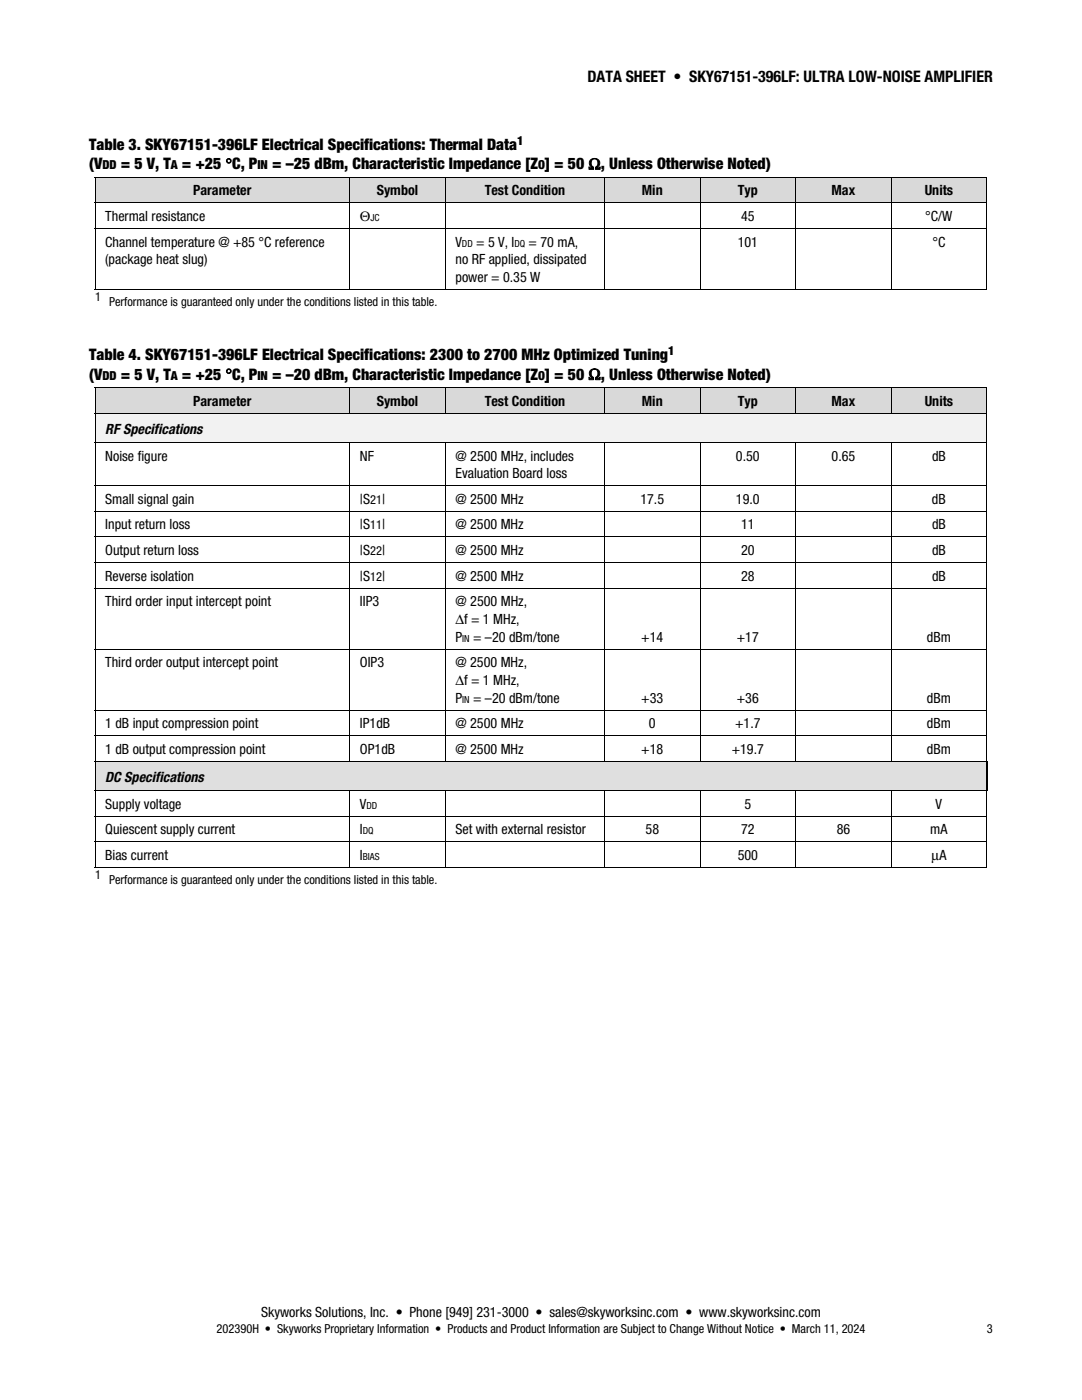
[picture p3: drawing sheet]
<svg xmlns="http://www.w3.org/2000/svg" width="216mm" height="279mm" viewBox="0 0 216 279" stroke-linecap="round" stroke-linejoin="round" font-family="sans-serif">
<defs><g id="words">
<g font-size="3.2">
<text x="117.2" y="16.4">DATA SHEET • SKY67151-396LF: ULTRA LOW-NOISE AMPLIFIER</text>
<text x="17.8" y="29.9">Table 3. SKY67151-396LF Electrical Specifications: Thermal Data</text>
<text x="17.8" y="33.8">(V</text>
<text x="24.1" y="33.8">= 5 V, T = +25 °C, P</text>
<text x="54.3" y="33.8">= –25 dBm, Characteristic Impedance [Z ] = 50 Ω, Unless Otherwise Noted)</text>
<text x="17.8" y="71.9">Table 4. SKY67151-396LF Electrical Specifications: 2300 to 2700 MHz Optimized Tuning</text>
<text x="17.8" y="75.8">(V</text>
<text x="24.1" y="75.8">= 5 V, T = +25 °C, P</text>
<text x="54.3" y="75.8">= –20 dBm, Characteristic Impedance [Z ] = 50 Ω, Unless Otherwise Noted)</text>
</g>
<g font-size="2.8">
<text x="38.5" y="39">Parameter</text>
<text x="75.2" y="39">Symbol</text>
<text x="96.7" y="39">Test Condition</text>
<text x="128.1" y="39">Min</text>
<text x="147.2" y="39">Typ</text>
<text x="165.9" y="39">Max</text>
<text x="184.5" y="39">Units</text>
<text x="21" y="44.1">Thermal resistance</text>
<text x="71.8" y="44.1">Θ</text>
<text x="147.9" y="44.1">45</text>
<text x="184.6" y="44.1">°C/W</text>
<text x="21" y="49.2">Channel temperature @ +85 °C reference</text>
<text x="21" y="52.7">(package heat slug)</text>
<text x="90.9" y="49.2">V</text>
<text x="90.9" y="52.7">no RF applied, dissipated</text>
<text x="95" y="49.2">= 5 V, I</text>
<text x="105.5" y="49.2">= 70 mA,</text>
<text x="147.2" y="49.2">101</text>
<text x="186" y="49.2">°C</text>
<text x="90.9" y="56.3">power = 0.35 W</text>
<text x="38.5" y="81">Parameter</text>
<text x="75.2" y="81">Symbol</text>
<text x="96.7" y="81">Test Condition</text>
<text x="128.1" y="81">Min</text>
<text x="147.2" y="81">Typ</text>
<text x="165.9" y="81">Max</text>
<text x="184.5" y="81">Units</text>
<text x="21" y="86.7">RF Specifications</text>
<text x="21" y="91.9">Noise figure</text>
<text x="71.8" y="91.9">NF</text>
<text x="90.9" y="95.4">Evaluation Board loss</text>
<text x="90.9" y="91.9">@ 2500 MHz, includes</text>
<text x="146.9" y="91.9">0.50</text>
<text x="165.9" y="91.9">0.65</text>
<text x="186" y="91.9">dB</text>
<text x="21" y="100.5">Small signal gain</text>
<text x="71.8" y="100.5">|S</text>
<text x="76.2" y="100.5">|</text>
<text x="90.9" y="100.5">@ 2500 MHz</text>
<text x="127.8" y="100.5">17.5</text>
<text x="146.9" y="100.5">19.0</text>
<text x="186" y="100.5">dB</text>
<text x="21" y="105.7">Input return loss</text>
<text x="71.8" y="105.7">|S</text>
<text x="76.2" y="105.7">|</text>
<text x="90.9" y="105.7">@ 2500 MHz</text>
<text x="147.9" y="105.7">11</text>
<text x="186" y="105.7">dB</text>
<text x="21" y="110.8">Output return loss</text>
<text x="71.8" y="110.8">|S</text>
<text x="76.2" y="110.8">|</text>
<text x="90.9" y="110.8">@ 2500 MHz</text>
<text x="147.9" y="110.8">20</text>
<text x="186" y="110.8">dB</text>
<text x="21" y="115.9">Reverse isolation</text>
<text x="71.8" y="115.9">|S</text>
<text x="76.2" y="115.9">|</text>
<text x="90.9" y="115.9">@ 2500 MHz</text>
<text x="147.9" y="115.9">28</text>
<text x="186" y="115.9">dB</text>
<text x="21" y="121">Third order input intercept point</text>
<text x="71.8" y="121">IIP3</text>
<text x="90.9" y="124.5">Δf = 1 MHz,</text>
<text x="90.9" y="121">@ 2500 MHz,</text>
<text x="90.9" y="128.1">P</text>
<text x="94.4" y="128.1">= –20 dBm/tone</text>
<text x="128" y="128.1">+14</text>
<text x="147" y="128.1">+17</text>
<text x="185" y="128.1">dBm</text>
<text x="21" y="133.2">Third order output intercept point</text>
<text x="71.8" y="133.2">OIP3</text>
<text x="90.9" y="136.7">Δf = 1 MHz,</text>
<text x="90.9" y="133.2">@ 2500 MHz,</text>
<text x="90.9" y="140.3">P</text>
<text x="94.4" y="140.3">= –20 dBm/tone</text>
<text x="128" y="140.3">+33</text>
<text x="147" y="140.2">+36</text>
<text x="185" y="140.2">dBm</text>
<text x="21" y="145.4">1 dB input compression point</text>
<text x="71.8" y="145.4">IP1dB</text>
<text x="90.9" y="145.4">@ 2500 MHz</text>
<text x="129.5" y="145.4">0</text>
<text x="146.7" y="145.4">+1.7</text>
<text x="185" y="145.4">dBm</text>
<text x="21" y="150.5">1 dB output compression point</text>
<text x="71.8" y="150.5">OP1dB</text>
<text x="90.9" y="150.5">@ 2500 MHz</text>
<text x="128" y="150.5">+18</text>
<text x="146" y="150.5">+19.7</text>
<text x="184.9" y="150.5">dBm</text>
<text x="21" y="156.1">DC Specifications</text>
<text x="21" y="161.4">Supply voltage</text>
<text x="71.8" y="161.4">V</text>
<text x="148.5" y="161.4">5</text>
<text x="186.7" y="161.4">V</text>
<text x="21" y="166.5">Quiescent supply current</text>
<text x="71.8" y="166.5">I</text>
<text x="90.9" y="166.5">Set with external resistor</text>
<text x="128.8" y="166.5">58</text>
<text x="147.9" y="166.5">72</text>
<text x="166.9" y="166.5">86</text>
<text x="185.6" y="166.5">mA</text>
<text x="21" y="171.6">Bias current</text>
<text x="71.8" y="171.6">I</text>
<text x="147.2" y="171.6">500</text>
<text x="185.8" y="171.6">μA</text>
<text x="52.1" y="262.8">Skyworks Solutions, Inc. • Phone [949] 231-3000 • sales@skyworksinc.com • www.skyworksinc.com</text>
</g>
<g font-size="2.5">
<text x="103.2" y="28.9">1</text>
<text x="20.4" y="33.8">DD</text>
<text x="34.1" y="33.8">A</text>
<text x="51.4" y="33.8">IN</text>
<text x="107.4" y="33.8">O</text>
<text x="19" y="60">1</text>
<text x="21.8" y="61.1">Performance is guaranteed only under the conditions listed in this table.</text>
<text x="133.3" y="70.8">1</text>
<text x="20.4" y="75.8">DD</text>
<text x="34.1" y="75.8">A</text>
<text x="51.4" y="75.8">IN</text>
<text x="107.4" y="75.8">O</text>
<text x="73.9" y="100.5">21</text>
<text x="73.9" y="105.7">11</text>
<text x="73.9" y="110.8">22</text>
<text x="73.9" y="115.9">12</text>
<text x="19" y="175.4">1</text>
<text x="21.8" y="176.4">Performance is guaranteed only under the conditions listed in this table.</text>
<text x="43.2" y="266.1">202390H • Skyworks Proprietary Information • Products and Product Information are Subject to Change Without Notice • March 11, 2024</text>
<text x="196.9" y="266.1">3</text>
</g>
<g font-size="1.9">
<text x="73.9" y="44.1">JC</text>
<text x="92.2" y="49.2">DD</text>
<text x="102.6" y="49.2">DQ</text>
<text x="92.2" y="128.1">IN</text>
<text x="92.2" y="140.3">IN</text>
<text x="73.1" y="161.4">DD</text>
<text x="72.4" y="166.5">DQ</text>
<text x="72.4" y="171.6">BIAS</text>
</g>
</g></defs>
<g fill="#d9d9d9">
<path d="M19.1 35.5h50.6v4.9h-50.6z"/>
<path d="M21 35.5h46.8v4.9h-46.8z"/>
<path d="M69.9 35.5h18.9v4.9h-18.9z"/>
<path d="M71.8 35.5h15v4.9h-15z"/>
<path d="M88.9 35.5h31.6v4.9h-31.6z"/>
<path d="M90.9 35.5h27.7v4.9h-27.7z"/>
<path d="M120.7 35.5h18.9v4.9h-18.9z"/>
<path d="M122.7 35.5h15v4.9h-15z"/>
<path d="M139.8 35.5h18.9v4.9h-18.9z"/>
<path d="M141.7 35.5h15v4.9h-15z"/>
<path d="M158.9 35.5h18.8v4.9h-18.8z"/>
<path d="M160.8 35.5h15v4.9h-15z"/>
<path d="M177.9 35.5h18.9v4.9h-18.9z"/>
<path d="M179.9 35.5h15v4.9h-15z"/>
</g>
<path d="M18.9 35.3h.2v.2h-.2zM196.8 35.3h.2v.2h-.2zM18.9 57.7h.2v.1h-.2z" fill="#000"/>
<g fill="none" stroke="#000" stroke-width=".2">
<path d="M18.9 35.4h178.1M19 35.5v4.9M69.8 35.5v4.9M88.9 35.5v4.9M120.6 35.5v4.9M139.7 35.5v4.9M158.8 35.5v4.9M177.8 35.5v4.9M196.9 35.5v4.9M18.9 40.5h178.1M18.9 45.6h178.1M18.9 57.8h178.1"/>
<path d="M19 40.6v4.9M19 45.7v12M69.8 40.6v4.9M69.8 45.7v12M88.9 40.6v4.9M88.9 45.7v12M120.6 40.6v4.9M120.6 45.7v12M139.7 40.6v4.9M139.7 45.7v12M158.8 40.6v4.9M158.8 45.7v12"/>
<path d="M177.8 40.6v4.9M177.8 45.7v12M196.9 40.6v4.9M196.9 45.7v12"/>
</g>
<g fill="#d9d9d9">
<path d="M19.1 77.4h50.6v5h-50.6z"/>
<path d="M21 77.4h46.8v5h-46.8z"/>
<path d="M69.9 77.4h18.9v5h-18.9z"/>
<path d="M71.8 77.4h15v5h-15z"/>
<path d="M88.9 77.4h31.6v5h-31.6z"/>
<path d="M90.9 77.4h27.7v5h-27.7z"/>
<path d="M120.7 77.4h18.9v5h-18.9z"/>
<path d="M122.7 77.4h15v5h-15z"/>
<path d="M139.8 77.4h18.9v5h-18.9z"/>
<path d="M141.7 77.4h15v5h-15z"/>
<path d="M158.9 77.4h18.8v5h-18.8z"/>
<path d="M160.8 77.4h15v5h-15z"/>
<path d="M177.9 77.4h18.9v5h-18.9z"/>
<path d="M179.9 77.4h15v5h-15z"/>
</g>
<path d="M18.9 77.3h.2v.1h-.2zM196.8 77.3h.2v.1h-.2z" fill="#000"/>
<path d="M18.9 77.3h178.1M19 77.4v5M69.8 77.4v5M88.9 77.4v5M120.6 77.4v5M139.7 77.4v5M158.8 77.4v5M177.8 77.4v5M196.9 77.4v5" fill="none" stroke="#000" stroke-width=".2"/>
<g fill="#f2f2f2">
<path d="M19.1 82.5h177.7v5.7h-177.7z"/>
<path d="M21 82.5h173.9v5.7h-173.9z"/>
</g>
<g fill="none" stroke="#000" stroke-width=".2">
<path d="M18.9 82.5h178.1M18.9 88.3h178.1M18.9 96.9h178.1M19 82.5v5.7M19 88.4v8.4M19 97v5M69.8 88.4v8.4M69.8 97v5M88.9 88.4v8.4M88.9 97v5M120.6 88.4v8.4M120.6 97v5"/>
<path d="M139.7 88.4v8.4M139.7 97v5M158.8 88.4v8.4M158.8 97v5M177.8 88.4v8.4M177.8 97v5M196.9 82.5v5.7M196.9 88.4v8.4M196.9 97v5M18.9 102h178.1M18.9 107.1h178.1M18.9 112.3h178.1"/>
<path d="M18.9 117.4h178.1M19 102.1v5M19 107.2v5M19 112.4v4.9M19 117.5v12M69.8 102.1v5M69.8 107.2v5M69.8 112.4v4.9M69.8 117.5v12M88.9 102.1v5M88.9 107.2v5M88.9 112.4v4.9"/>
<path d="M88.9 117.5v12M120.6 102.1v5M120.6 107.2v5M120.6 112.4v4.9M120.6 117.5v12M139.7 102.1v5M139.7 107.2v5M139.7 112.4v4.9M139.7 117.5v12M158.8 102.1v5M158.8 107.2v5M158.8 112.4v4.9"/>
<path d="M158.8 117.5v12M177.8 102.1v5M177.8 107.2v5M177.8 112.4v4.9M177.8 117.5v12M196.9 102.1v5M196.9 107.2v5M196.9 112.4v4.9M196.9 117.5v12M18.9 129.6h178.1M19 129.6v12M69.8 129.6v12"/>
<path d="M88.9 129.6v12M120.6 129.6v12M139.7 129.6v12M158.8 129.6v12M177.8 129.6v12M196.9 129.6v12M18.9 141.7h178.1M18.9 146.8h178.1M19 141.8v4.9M19 146.9v5M69.8 141.8v4.9M69.8 146.9v5"/>
<path d="M88.9 141.8v4.9M88.9 146.9v5M120.6 141.8v4.9M120.6 146.9v5M139.7 141.8v4.9M139.7 146.9v5M158.8 141.8v4.9M158.8 146.9v5M177.8 141.8v4.9M177.8 146.9v5M196.9 141.8v4.9M196.9 146.9v5"/>
</g>
<g fill="#dfdfdf">
<path d="M19.1 152h177.7v5.7h-177.7z"/>
<path d="M21 152h173.9v5.7h-173.9z"/>
</g>
<g fill="none" stroke="#000" stroke-width=".2">
<path d="M18.9 152h178.1M18.9 157.8h178.1M19 152v5.7M19 157.9v4.9M69.8 157.9v4.9M88.9 157.9v4.9M120.6 157.9v4.9M139.7 157.9v4.9M158.8 157.9v4.9M177.8 157.9v4.9M196.9 157.9v4.9M18.9 162.9h178.1"/>
<path d="M18.9 168h178.1M18.9 173.1h178.1M19 163v4.9M19 168.1v4.9M69.8 163v4.9M69.8 168.1v4.9M88.9 163v4.9M88.9 168.1v4.9M120.6 163v4.9M120.6 168.1v4.9M139.7 163v4.9M139.7 168.1v4.9"/>
<path d="M158.8 163v4.9M158.8 168.1v4.9M177.8 163v4.9M177.8 168.1v4.9M196.9 163v4.9M196.9 168.1v4.9"/>
</g>
<path d="M196.9 152v5.7" fill="none" stroke="#000" stroke-width=".25"/>
<path d="M18.9 173h.2v.2h-.2z" fill="#000"/>
<use href="#words"/>
</svg>
